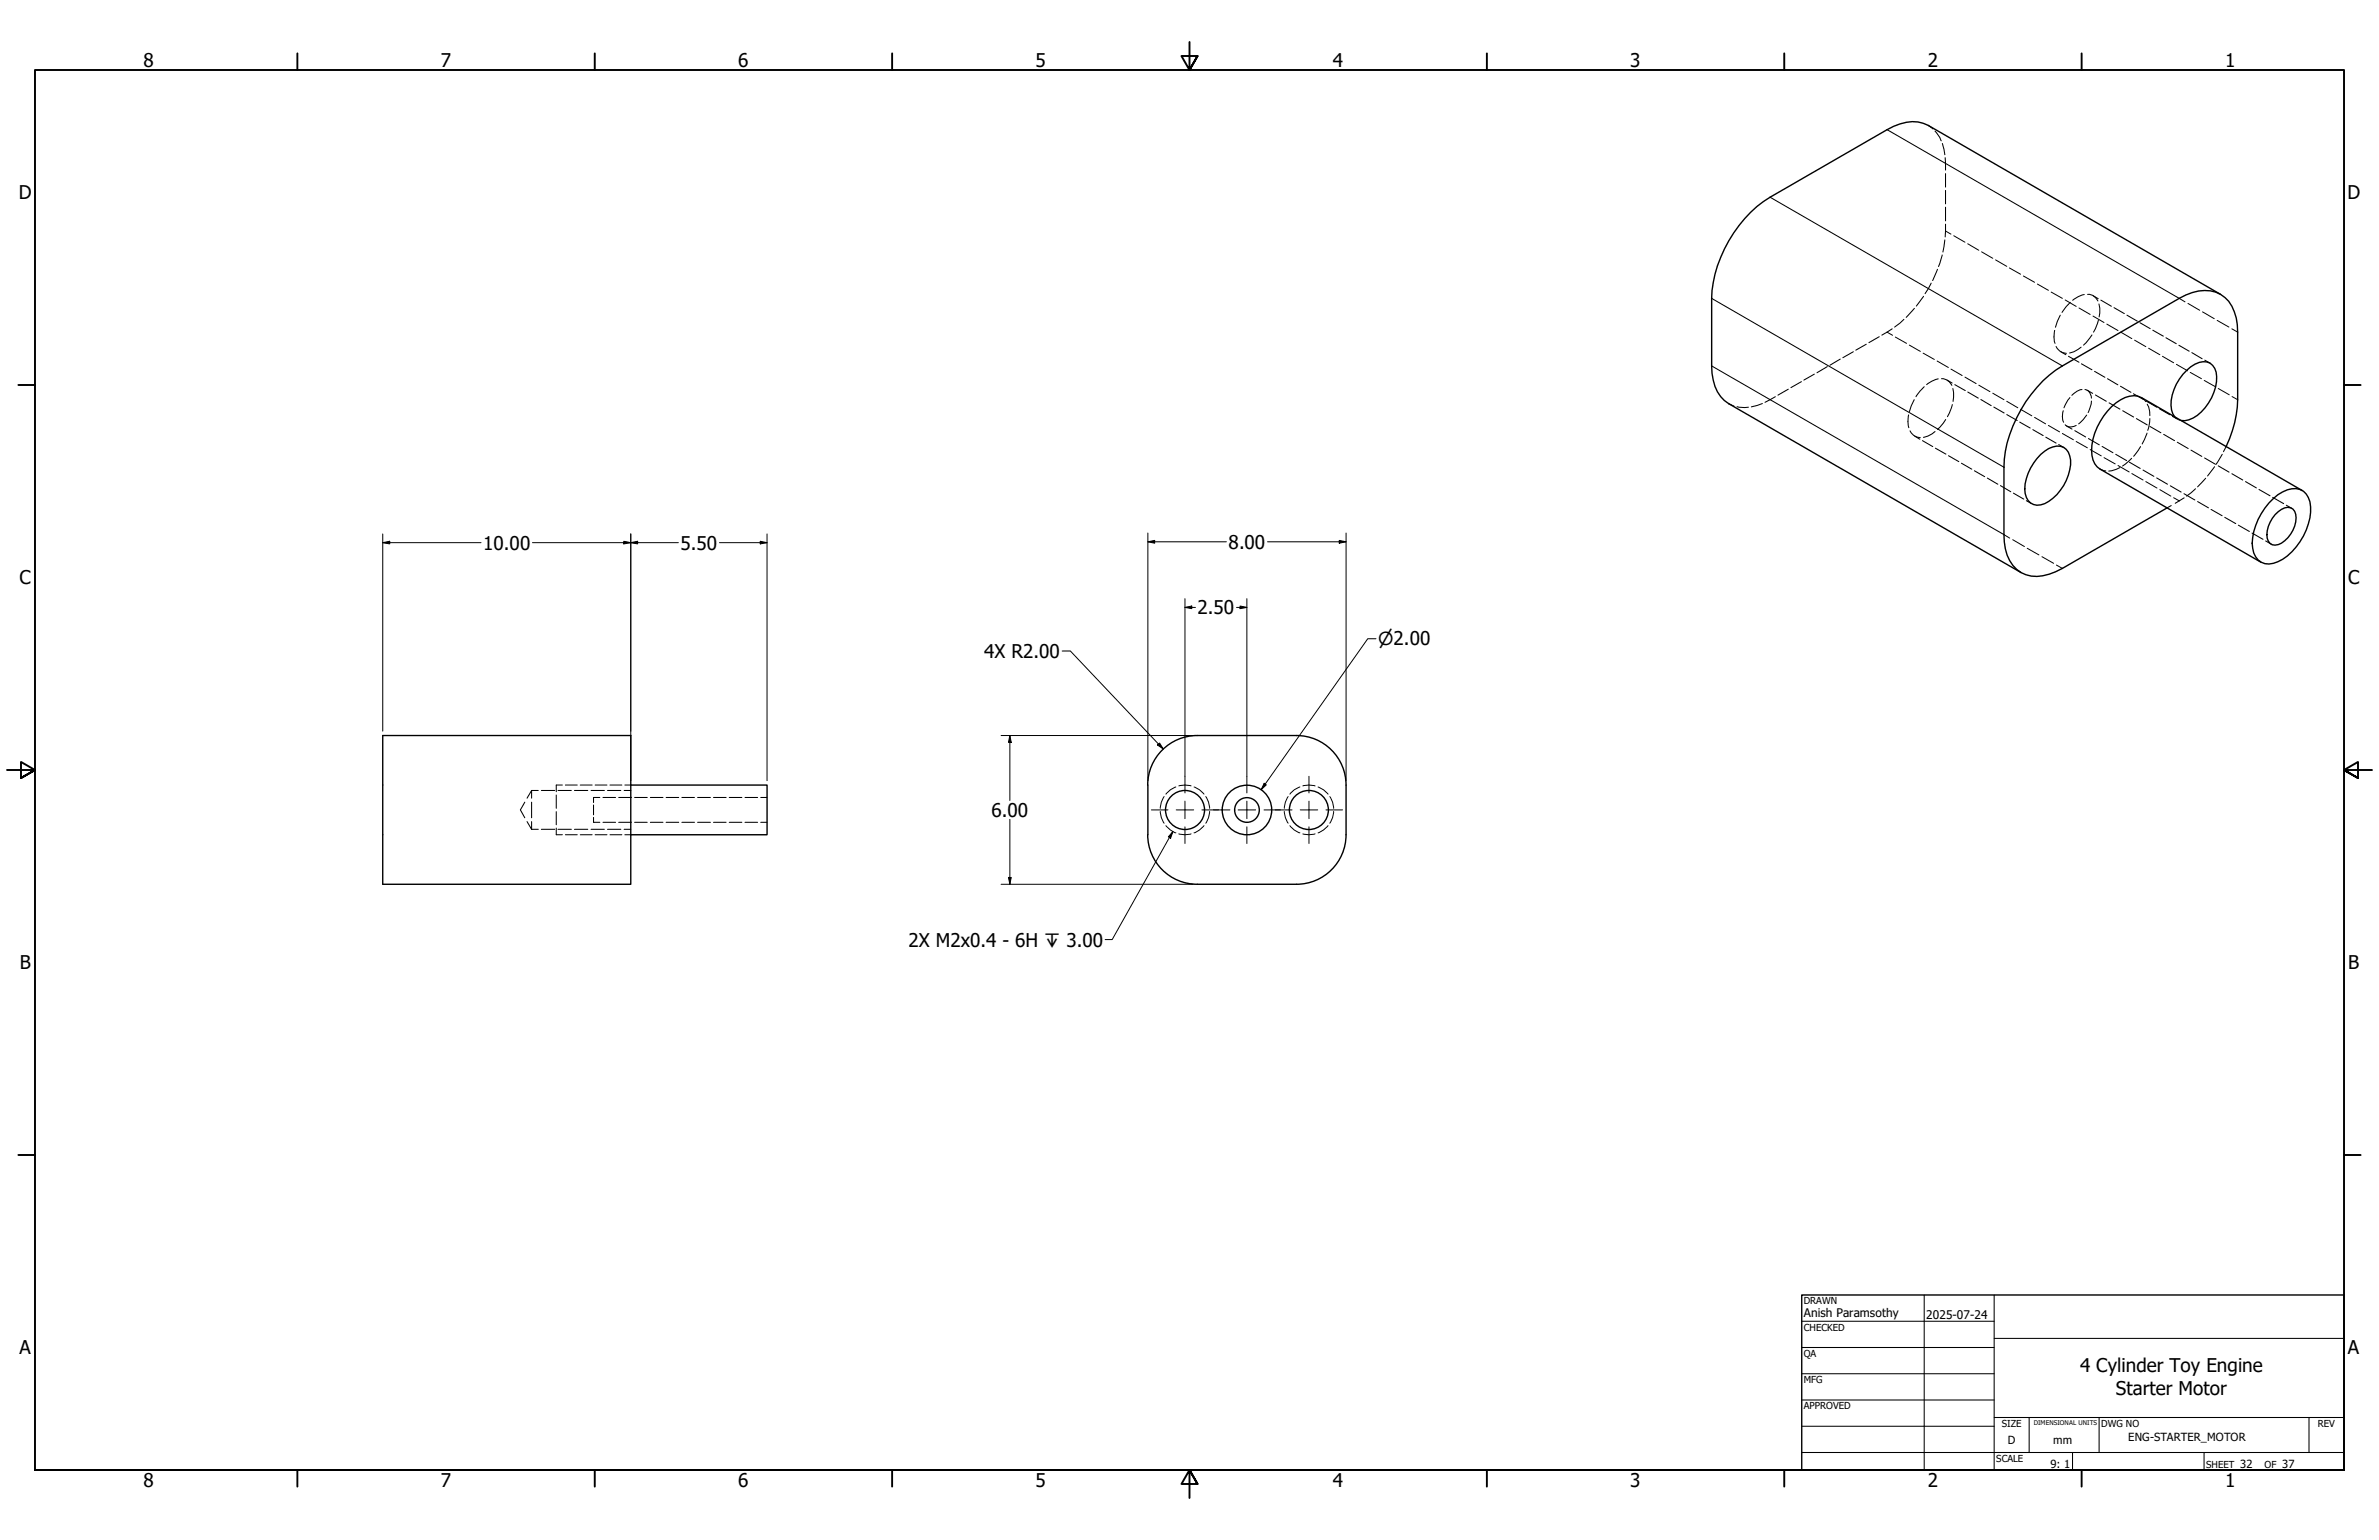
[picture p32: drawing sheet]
<svg xmlns="http://www.w3.org/2000/svg" width="864mm" height="559mm" viewBox="0 0 864 559" stroke-linecap="round" stroke-linejoin="round" font-family="sans-serif">
<defs><g id="words">
<g font-size="6.9">
<text x="52.1" y="24.4">8</text>
<text x="160" y="24.4">7</text>
<text x="268" y="24.4">6</text>
<text x="375.9" y="24.4">5</text>
<text x="483.9" y="24.4">4</text>
<text x="591.8" y="24.4">3</text>
<text x="699.8" y="24.4">2</text>
<text x="807.7" y="24.4">1</text>
<text x="6.9" y="72.3">D</text>
<text x="852.1" y="72.3">D</text>
<text x="175.4" y="199.4">10.00</text>
<text x="247" y="199.4">5.50</text>
<text x="446" y="199.1">8.00</text>
<text x="7.1" y="212">C</text>
<text x="852.4" y="212">C</text>
<text x="434.7" y="222.9">2.50</text>
<text x="357.3" y="238.7">4X R2.00</text>
<text x="359.9" y="296.4">6.00</text>
<text x="329.8" y="343.5">2X M2x0.4 - 6H ↧ 3.00</text>
<text x="7.2" y="351.7">B</text>
<text x="852.4" y="351.7">B</text>
<text x="7.1" y="491.4">A</text>
<text x="852.3" y="491.4">A</text>
<text x="755.1" y="497.8">4 Cylinder Toy Engine</text>
<text x="768.1" y="506">Starter Motor</text>
<text x="52.1" y="539.4">8</text>
<text x="160" y="539.4">7</text>
<text x="268" y="539.4">6</text>
<text x="375.9" y="539.4">5</text>
<text x="483.9" y="539.4">4</text>
<text x="591.8" y="539.4">3</text>
<text x="699.8" y="539.4">2</text>
<text x="807.7" y="539.4">1</text>
</g>
<text font-size="6.5" x="500.3" y="234.2">⌀2.00</text>
<g font-size="4.3">
<text x="654.8" y="477.8">Anish Paramsothy</text>
<text x="699.3" y="478.6">2025-07-24</text>
</g>
<g font-size="4.1">
<text x="728.9" y="524.1">D</text>
<text x="745.4" y="524.1">mm</text>
<text x="772.6" y="523">ENG-STARTER_MOTOR</text>
<text x="744.3" y="532.6">9: 1</text>
<text x="813.2" y="532.6">32</text>
<text x="828.5" y="532.6">37</text>
</g>
<g font-size="3.5">
<text x="654.8" y="473.2">DRAWN</text>
<text x="654.8" y="482.8">CHECKED</text>
<text x="654.8" y="492.3">QA</text>
<text x="654.8" y="501.8">MFG</text>
<text x="654.8" y="511.4">APPROVED</text>
<text x="726.7" y="517.7">SIZE</text>
<text x="762.8" y="517.7">DWG NO</text>
<text x="841.4" y="517.7">REV</text>
<text x="724.7" y="530.4">SCALE</text>
<text x="800.9" y="532.6">SHEET</text>
<text x="822.1" y="532.6">OF</text>
</g>
<text font-size="2.3" x="738.3" y="516.9">DIMENSIONAL UNITS</text>
</g></defs>
<!-- layer: Hidden (ANSI) -->
<g fill="none" stroke="#000" stroke-width=".38">
<path d="M700 45.5l1.7 1.3M702.4 47.6l1.8 2.2 .5 1.3M705.1 52.1l.9 4M706.1 57.2l.1 4.5M706.2 63v4.9M706.2 69.1v4.9M706.2 75.2v4.9M703.3 97.7l-1.8 4.1M705 92.5l-1.3 4.2M706 87.1l-.7 4.3M706.2 81.3l-.1 4.7M686.9 119.3l-3.8 2.3"/>
<path d="M691.1 115.9l-3.3 2.8M694.9 111.9l-2.9 3.2M698.2 107.5l-2.6 3.6M701 102.7l-2.2 3.9M745.9 119.9a8.9 8.9 0 0 0 .1 4.7M747.9 114.4l-1.8 4.3M751.5 109.7l-3 3.6M756.6 106.9a9.8 9.8 0 0 0-4.2 2.1M757.8 106.8a3.7 3.7 0 0 1 3.8 2.4M759.8 107.3l1.9 1.1M761.7 116.2l-1.7 4.3M761.9 110.3l.4 1.5-.3 3.2"/>
<path d="M762.6 108.9l3.8 2.2M767.4 111.6l3.7 2.2M772.1 114.4l3.7 2.1M776.8 117.1l3.7 2.2M781.5 119.8l3.8 2.2M653.9 138.5l-3.8 2.2M658.6 135.8l-3.8 2.1M663.3 133l-3.7 2.3M668 130.3l-3.7 2.2M672.8 127.6l-3.8 2.2M677.5 124.9l-3.8 2.2M682.2 122.2l-3.8 2.1"/>
<path d="M703.6 137.5a9.8 9.8 0 0 0-4.2 2.1M704.8 137.4a4 4 0 0 1 3.7 2.4M706.8 137.9l1.9 1.1M709.6 139.6l3.8 2.1M746.4 125.7a4.2 4.2 0 0 0 3.7 2.5M748.1 127.6l1.8 1.1M750.9 129.3l3.8 2.1M755.5 126a8.1 8.1 0 0 1-4.2 2.1M755.6 132l3.8 2.2M759.4 121.5l-3.1 3.7M760.3 134.7l3.8 2.2M765 137.4l3.8 2.2"/>
<path d="M786.3 122.6l3.7 2.1M791 125.3l3.7 2.1M795.7 128l3.7 2.2M800.4 130.7l1.9 1.1M627.6 146.5l1.9 .9M630.6 147.6l2.7 .3 1.4-.1M639.8 146.4l-4 1.2M644.5 144l-3.8 2M649.2 141.2l-3.8 2.2M692.8 150.6a9.5 9.5 0 0 0 .1 4.6M693.4 156.3a4.2 4.2 0 0 0 3.7 2.5M694.9 145l-1.8 4.4"/>
<path d="M695.1 158.2l1.8 1.2M697.9 159.9l3.7 2.2M698.5 140.3l-3 3.7M702.4 156.6a8.1 8.1 0 0 1-4.2 2.1M706.3 152.2l-3 3.6M708.7 146.8l-1.8 4.4M708.9 141l.3 1.4-.2 3.3M714.3 142.2l3.8 2.3M719.1 145l3.7 2.2M723.8 147.7l3.7 2.2M728.5 150.4l3.8 2.2M733.2 153.2l3.8 2.1"/>
<path d="M737.9 155.9l3.8 2.2M742.6 158.6l3.8 2.2M749 149a6 6 0 0 0 .1 4.2M749.7 154.1a2.86 2.86 0 0 0 4 .3M750.2 154.6l2 1.1M751.4 144.3l-2.2 3.7M753.2 156.3l3.9 2.3M755.8 141.4a6.4 6.4 0 0 0-3.7 2M756.9 141.4a2.72 2.72 0 0 1 2.3 3.1M757.5 150.6l-1.3 1.7-1.6 1.5M757.7 141.6l2 1.1M758.1 159.1l4 2.3"/>
<path d="M759.2 145.5l-.1 1-1.1 3.2M760.7 143.3l3.9 2.3M765.6 146.2l4 2.3M769.7 140.1l3.9 2.3M770.6 149l3.9 2.3M774.4 142.9l3.9 2.1M775.5 151.9l4 2.3M777.4 144.3l1.6 1.4M779.2 145.6l3.8 2.2M779.4 157.2l-1.8 3.9M779.5 146.7l.9 2.6v1.5M780.4 151.9l-.7 4.2"/>
<path d="M780.5 154.7l3.9 2.3M783.9 148.3l3.8 2.2M785.4 157.6l4 2.3M788.6 151.1l1.9 1M789.4 151.3l.7 .6M790.9 152.3l.9 .3M702.6 162.6l3.8 2.2M707.3 165.4l3.8 2.1M712 168.1l3.8 2.1M716.7 170.8l3.8 2.2M721.4 173.5l3.8 2.2M726.2 176.2l3.7 2.2"/>
<path d="M730.9 178.9l3.7 2.2M747.3 161.3l1.9 1.1M762.4 170.2l2 .7M763.1 162l3.9 2.3M768 164.8l4 2.3M769.6 169.7l-1.4 .6-2.7 .6M773 167.7l3.9 2.3M773.8 166.3l-3.3 2.8M777 162.1l-2.5 3.4M777.9 170.6l4 2.2M782.9 173.4l3.9 2.3M787.8 176.3l4 2.3"/>
<path d="M790.4 160.5l3.9 2.3M792.8 179.1l3.9 2.3M795.3 163.3l4 2.3M797 177.4l-3.3 2.6M800.3 166.2l3.9 2.3M800.7 173.5l-2.9 3.2M803.9 169.4l-2.5 3.3M805.2 169l4 2.3M806.7 164.8l-2.2 3.7M808.1 162.1l-1 1.8M810.2 171.9l3.9 2.3M815.1 174.8l4 2.2"/>
<path d="M820 177.6l4 2.3M735.6 181.7l1.9 1.1M788.2 183.5l-1.5 .8M792.9 180.7l-3.3 1.9M797.8 182l3.9 2.3M802.6 184.8l4 2.3M807.6 187.7l4 2.3M812.5 190.6l4 2.2M817.5 193.4l4 2.3M822.5 196.3l1.9 1.1M825 180.5l4 2.3M829.9 183.3l2.1 1.2"/>
<path d="M190.5 291.1l-1.6 2.8 1.6 2.8M191.3 298.1l1.7 2.8M193 286.8v2.8M193 291.1v5.6M193 298.1v2.8M193 286.8l-1.7 2.8M193 286.8h2.4M196.5 286.8h4.9M201.9 284.9v2.4M201.9 288.5v4.8M201.9 294.5v4.8M202.6 286.8h4.8"/>
<path d="M208.5 286.8h4.9M214.6 286.8h4.8M215.5 292.1v3.6M215.5 296.6v1.8h2.2M217.7 289.4h-2.2v1.8M218.9 298.4h4.6M218.9 289.4h4.6M220.5 286.8h4.9M224.6 298.4h4.6M224.6 289.4h4.6M226.6 286.8h2.4M230.4 298.4h4.5"/>
<path d="M230.4 289.4h4.5M236.1 298.4h4.6M236.1 289.4h4.6M241.8 298.4h4.6M241.8 289.4h4.6M247.5 298.4h4.6M247.5 289.4h4.6M253.2 298.4h4.7M253.2 289.4h4.7M259 298.4h4.6M259 289.4h4.6M264.7 298.4h4.6"/>
<path d="M264.7 289.4h4.6M270.4 298.4h4.6M270.4 289.4h4.6M276.2 298.4h2.2M276.2 289.4h2.2M193 300.9h2.4M196.5 300.9h4.9M201.9 300.5v2.4M202.6 300.9h4.8M208.5 300.9h4.9M214.6 300.9h4.8M220.5 300.9h4.9"/>
<path d="M226.6 300.9h2.4"/>
</g>
<!-- layer: Hidden Narrow (ANSI) -->
<g fill="none" stroke="#000" stroke-width=".36">
<path d="M706.2 83.8l2 1.2M709.2 85.5l4.1 2.4M714.3 88.5l4 2.3M719.3 91.4l4.1 2.3M724.4 94.3l4.1 2.3M729.4 97.2l4.1 2.3M734.5 100.1l4.1 2.3M739.6 103.1l4 2.2M744.6 106l4.1 2.3M749.7 108.8l4 2.4M754.7 111.8l4.1 2.3M759.8 114.7l4 2.3"/>
<path d="M764.8 117.6l4.1 2.4M791.1 108.3l2.1 1.2M794.3 110.1l4.2 2.5M799.5 113.2l4.3 2.4M804.9 116.3l4.2 2.4M810.2 119.3l2.1 1.2M685 120.5l2 1.2M688 122.3l4.1 2.3M693.1 125.2l4 2.3M698.1 128.1l4.1 2.3M703.2 131l4.1 2.3M708.2 133.9l4.1 2.4"/>
<path d="M713.3 136.8l4.1 2.4M718.3 139.8l4.1 2.3M769.9 120.5l4 2.4M774.9 123.4l4.1 2.4M780 126.4l4 2.3M785 129.3l4.1 2.3M790.1 132.2l4 2.4M795.1 135.1l4 2.3M800.2 138l4 2.3M723.4 142.7l4.1 2.3M728.5 145.6l4 2.4M733.5 148.5l4.1 2.4"/>
<path d="M738.6 151.4l4 2.4M743.6 154.4l4 2.3M748.7 157.3l4 2.3M805.2 141l4 2.3M810.3 143.9l2 1.1M753.7 160.2l4 2.3M758.8 163.1l4 2.3M763.8 166.1l4 2.2M768.9 168.9l4 2.4M773.9 171.8l4 2.4M779 174.8l4 2.3M784 177.7l4 2.3"/>
<path d="M727.5 194l2.1 1.3M730.6 195.8l4.3 2.5M735.9 198.9l4.3 2.5M789.1 180.6l2 1.1M741.2 202l4.3 2.4M746.5 205l2.2 1.2M201.9 284.9h2.3M205.2 284.9h4.3M210.6 284.9h4.3M216 284.9h4.3M221.4 284.9h4.3M226.8 284.9h2.2"/>
<path d="M421.2 294.4a7.7 7.7 0 0 0 1.4 4.3M422.6 289.1a7.7 7.7 0 0 0-1.4 4.2M423.2 299.6a7.8 7.8 0 0 0 3.6 2.6M426.8 285.6a7.8 7.8 0 0 0-3.6 2.6M427.9 285.2a7.9 7.9 0 0 1 4.5 0M433.5 285.6a7.8 7.8 0 0 1 3.6 2.6M437.1 299.6a7.8 7.8 0 0 1-3.6 2.6M437.7 289.1a7.7 7.7 0 0 1 1.4 4.2M439.1 294.4a7.7 7.7 0 0 1-1.4 4.3M466.2 294.4a7.7 7.7 0 0 0 1.4 4.3M467.6 289.1a7.7 7.7 0 0 0-1.4 4.2M468.2 299.6a7 7 0 0 0 3.7 2.6"/>
<path d="M471.9 285.6a7 7 0 0 0-3.7 2.6M472.9 285.2a7.9 7.9 0 0 1 4.5 0M478.5 285.6a7.8 7.8 0 0 1 3.6 2.6M482.1 299.6a7.8 7.8 0 0 1-3.6 2.6M482.7 289.1a7.7 7.7 0 0 1 1.4 4.2M484.1 294.4a7.7 7.7 0 0 1-1.4 4.3M201.9 302.9h2.3M205.2 302.9h4.3M210.6 302.9h4.3M216 302.9h4.3M221.4 302.9h4.3M226.8 302.9h2.2"/>
<path d="M427.9 302.6a7.9 7.9 0 0 0 4.5 0M472.9 302.6a7.9 7.9 0 0 0 4.5 0"/>
</g>
<!-- layer: Visible (ANSI) -->
<g fill="none" stroke="#000" stroke-width=".51">
<path d="M806.1 106.8l-106.1-61.3a13.6 13.6 0 0 0-12.6 .3l-44.8 25.8a46.9 46.9 0 0 0-21.3 36.7v24.5a15.4 15.4 0 0 0 6.3 13.7l106.1 61.3M789.4 151.3a10.4 10.4 0 0 1-.2-9.9 16.9 16.9 0 0 1 9.1-9.9 4.7 4.7 0 0 1 6.4 5.2 17.9 17.9 0 0 1-8.6 15l-3 1-1.3-.1M740.8 164.9a7.8 7.8 0 0 1 8.3-2.6 7.3 7.3 0 0 1 2.2 8.2 18.2 18.2 0 0 1-9 12.3 4.8 4.8 0 0 1-7.2-3.8 17.8 17.8 0 0 1 5.7-14.1zM808.1 162.1a41.2 41.2 0 0 0 4.2-17.1v-24.5a16.4 16.4 0 0 0-4.6-12.6 12 12 0 0 0-11.9-1.7l-4.7 2.1-42.4 24.5a46.9 46.9 0 0 0-21.2 36.7v24.5a15.2 15.2 0 0 0 6.2 13.8 13.5 13.5 0 0 0 12.6-.3l40.4-23.2M835.7 178l-58.3-33.7a8.7 8.7 0 0 0-9.2 1.8 22.9 22.9 0 0 0-8.8 19.1 6.5 6.5 0 0 0 3 5l58.3 33.8M823.7 182.5a13.1 13.1 0 0 1 9.8-5.2 6.2 6.2 0 0 1 5.3 6.6 22.5 22.5 0 0 1-11.9 19.9 6 6 0 0 1-9.1-4.9 22.3 22.3 0 0 1 5.9-16.4zM825.9 186.8a6.1 6.1 0 0 1 5.6-2.5 3.4 3.4 0 0 1 2 3.6 11.2 11.2 0 0 1-6.5 9.7 3.1 3.1 0 0 1-4.1-3.6 11.5 11.5 0 0 1 3-7.2zM138.9 266.9h90.1v54h-90.1zM229 284.9h49.4v18h-49.4M416.6 302.9a18 18 0 0 0 18.1 18h35.9a18 18 0 0 0 18-18M416.7 302.9l-.1-18a18 18 0 0 1 18.1-18h35.9a18 18 0 0 1 18 18v18"/>
<circle cx="430.2" cy="293.9" r="7.1"/>
<circle cx="452.7" cy="293.9" r="4.5"/>
<circle cx="452.7" cy="293.9" r="9"/>
<circle cx="475.1" cy="293.9" r="7.1"/>
</g>
<!-- layer: Visible Narrow (ANSI) -->
<path d="M685 47.1l106.1 61.2M642.6 71.6l106.1 61.2M621.3 108.3l106.2 61.2M621.3 132.8l106.2 61.2" fill="none" stroke="#000" stroke-width=".38"/>
<!-- layer: Border (ANSI) -->
<g fill="none" stroke="#000" stroke-width=".7">
<path d="M107.9 19.4v6M215.9 19.4v6M323.8 19.4v6M431.8 15.2v10.2l-2.9-5.1h5.8l-2.9 5.1 2.9-5.1M539.8 19.4v6M647.7 19.4v6M755.6 19.4v6M6.7 139.7h6M850.9 139.7h6M2.5 279.4h10.2l-5.1-2.9v5.8l5.1-2.9-5.1 2.9M861.1 279.4h-10.2l5.1-2.9v5.8l-5.1-2.9 5.1 2.9M6.7 419.1h6"/>
<path d="M850.9 419.1h6M12.7 533.4v-508h838.2v508h-838.2h838.2M107.9 533.4v6M215.9 533.4v6M323.8 533.4v6M434.7 538.5l-2.9-5.1 2.9 5.1h-5.8l2.9-5.1v10.2M539.8 533.4v6M647.7 533.4v6M755.6 533.4v6"/>
</g>
<!-- layer: Title (ANSI) -->
<g fill="none" stroke="#000" stroke-width=".38">
<path d="M654 479.4h69.9M698.5 469.9v63.5M723.9 469.9v63.5M654 488.9h69.9M654 498.5h69.9M723.9 485.6h127M654 508h69.9M654 517.5h69.9M723.9 514.3h127M736.6 514.3v12.7M762 514.3v12.7M838.2 514.3v12.7"/>
<path d="M654 527h196.9M752.3 527v6.4M800.1 527v6.4"/>
</g>
<path d="M654 469.9h196.9v63.5h-196.9z" fill="none" stroke="#000" stroke-width=".51"/>
<!-- layer: Dimension (ANSI) -->
<g fill="none" stroke="#000" stroke-width=".36">
<path d="M138.9 196.9l2.6-.5v1zM138.9 196.9h35.7M138.9 193.7v71.6M193.3 196.9h53M226.4 196.4l2.6 .5-2.6 .5zM229 196.9l2.5-.5v1zM229 193.7v89.6M261.2 196.9h17.2M276 196.4l2.4 .5-2.4 .5zM278.4 193.7v89.6M416.7 196.6l2.5-.5v1zM416.7 196.6h28.5"/>
<path d="M416.7 193.4v89.9M460.1 196.6h28.5M486.2 196.1l2.4 .5-2.4 .5zM488.6 193.4v89.9M430.1 217.2v64.5M450.2 219.9l2.4 .5-2.4 .5zM452.6 217.2v64.5M385.6 236.2h3l33.7 35.6M430.1 220.4l2.5-.5v1zM430.1 220.4h3.9M448.9 220.4h3.7M499.5 231.8h-3l-38.7 54.7"/>
<path d="M363.4 266.9h69.7M366.6 266.9l.5 2.5h-1zM366.6 266.9v23.5M420.2 270.3l.7-.7 1.4 2.2zM366.6 297.3v23.6M458.9 284.2l.8 .6-1.9 1.7zM366.1 318.4h1l-.5 2.5zM363.4 320.9h69.7"/>
</g>
<path d="M138.9 196.9l2.6-.5v1zM226.4 196.4l2.6 .5-2.6 .5zM229 196.9l2.5-.5v1zM276 196.4l2.4 .5-2.4 .5zM416.7 196.6l2.5-.5v1zM486.2 196.1l2.4 .5-2.4 .5zM430.1 220.4l2.5-.5v1zM450.2 219.9l2.4 .5-2.4 .5zM366.6 266.9l.5 2.5h-1zM420.2 270.3l.7-.7 1.4 2.2zM458.9 284.2l.8 .6-1.9 1.7zM366.1 318.4h1l-.5 2.5z" fill="#000"/>
<!-- layer: Symbol (ANSI) -->
<path d="M425.8 301.8l-.9 2.4-.8-.5zM425.8 301.8l-22.1 39.1h-2.5" fill="none" stroke="#000" stroke-width=".36"/>
<path d="M425.8 301.8l-.9 2.4-.8-.5z" fill="#000"/>
<!-- layer: Center Mark (ANSI) -->
<g fill="none" stroke="#000" stroke-width=".36">
<path d="M418 293.9h6M427 293.9h6.3M430.1 281.7v6M430.1 290.7v6.4M436.3 293.9h10.2M449.5 293.9h6.3M452.6 281.7v6M452.6 290.7v6.4M458.9 293.9h10.1M472 293.9h6.3M475.2 281.7v6M475.2 290.7v6.4"/>
<path d="M481.3 293.9h6.1M430.1 300v6.1M452.6 300v6.1M475.2 300v6.1"/>
</g>
<use href="#words"/>
</svg>
